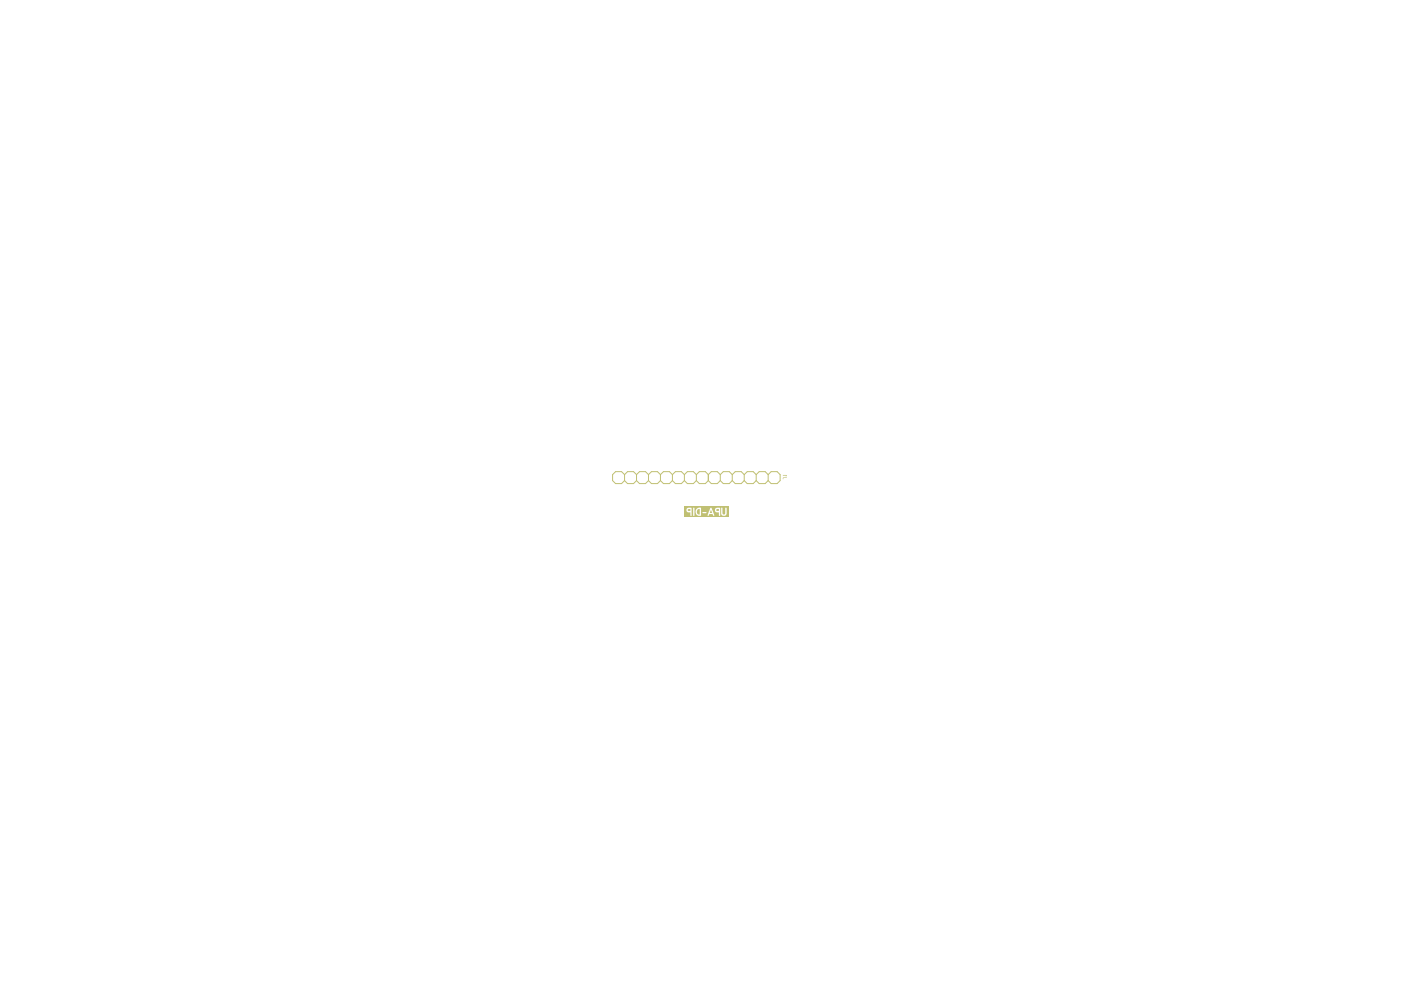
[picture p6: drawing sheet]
<svg xmlns="http://www.w3.org/2000/svg" width="297mm" height="210mm" viewBox="0 0 297 210" stroke-linecap="round" stroke-linejoin="round" font-family="sans-serif">
<g fill="none" stroke="#c0c073" stroke-width=".21">
<path d="M132.4 100.6l-.6-.6h-1.3l-.6 .6v1.3l.6 .6h1.3l.6-.6M132.4 101.9l.7 .6h1.2l.7-.6M132.4 100.6l.7-.6h1.2l.7 .6M132.4 100.6v1.3M135 101.9l.6 .6h1.3l.6-.6M135 100.6l.6-.6h1.3l.6 .6M135 100.6v1.3M137.5 101.9l.6 .6h1.3l.6-.6M137.5 100.6l.6-.6h1.3l.6 .6M137.5 100.6v1.3M140 101.9l.7 .6h1.2l.7-.6M140 100.6l.7-.6h1.2l.7 .6"/>
<path d="M140 100.6v1.3M142.6 101.9l.6 .6h1.3l.6-.6M142.6 100.6l.6-.6h1.3l.6 .6M142.6 100.6v1.3M145.1 101.9l.6 .6h1.3l.6-.6M145.1 100.6l.6-.6h1.3l.6 .6M145.1 100.6v1.3M147.6 101.9l.7 .6h1.2l.7-.6M147.6 100.6l.7-.6h1.2l.7 .6M147.6 100.6v1.3M150.2 101.9l.6 .6h1.3l.6-.6M150.2 100.6l.6-.6h1.3l.6 .6"/>
<path d="M150.2 100.6v1.3M152.7 101.9l.7 .6h1.2l.7-.6M152.7 100.6l.7-.6h1.2l.7 .6M152.7 100.6v1.3M155.3 101.9l.6 .6h1.3l.6-.6M155.3 100.6l.6-.6h1.3l.6 .6M155.3 100.6v1.3M157.8 101.9l.6 .6h1.3l.6-.6M157.8 100.6l.6-.6h1.3l.6 .6M157.8 100.6v1.3M160.3 101.9l.7 .6h1.2l.7-.6M160.3 100.6l.7-.6h1.2l.7 .6"/>
<path d="M160.3 100.6v1.3M162.9 100.6l.6-.6h1.3l.6 .6v1.3l-.6 .6h-1.3l-.6-.6M162.9 100.6v1.3"/>
</g>
<g fill="#c0c073">
<path d="M166 101.3l.2-.1h.6l-.7 .1v.3z"/>
<path d="M166 100.7h.8v.1l-.2 .2 .1-.1h-.7z"/>
</g>
<path d="M145.1 107.4h9.4v2.2h-9.4z" fill-rule="evenodd" fill="#c0c073"/>
<g fill="#fff">
<path d="M152.9 107.7h.3v1.2l.4 .2 .2-.2v-1.2h.2l.1 1.2-.3 .4-.4 .1-.4-.2z"/>
<path d="M148.9 108.6h.8l.1 .1-.8 .1z"/>
<path d="M147 107.7h.2l-.1 1.7-.1-.1z"/>
<path d="M151.9 108l.5-.1v.4h-.5zM151.7 107.8l-.1 .6 .3 .2h.5v.7l.2 .1 .1-1.7z"/>
<path d="M150.7 108.1l.3 .7h-.5zM150.6 107.8l-.6 1.5h.3l.1-.3h.7l.1 .3 .2 .1-.5-1.7z"/>
<path d="M147.9 108l.5-.1v1.2l-.4-.1-.2-.2zM147.6 108l-.1 .5 .1 .5 .3 .3 .7 .1v-1.7l-.5-.1z"/>
<path d="M145.8 108.1l.6-.2v.4h-.5zM145.6 107.8v.6l.3 .2h.5v.7l.2 .1v-1.7l-.6-.1z"/>
</g>
</svg>
